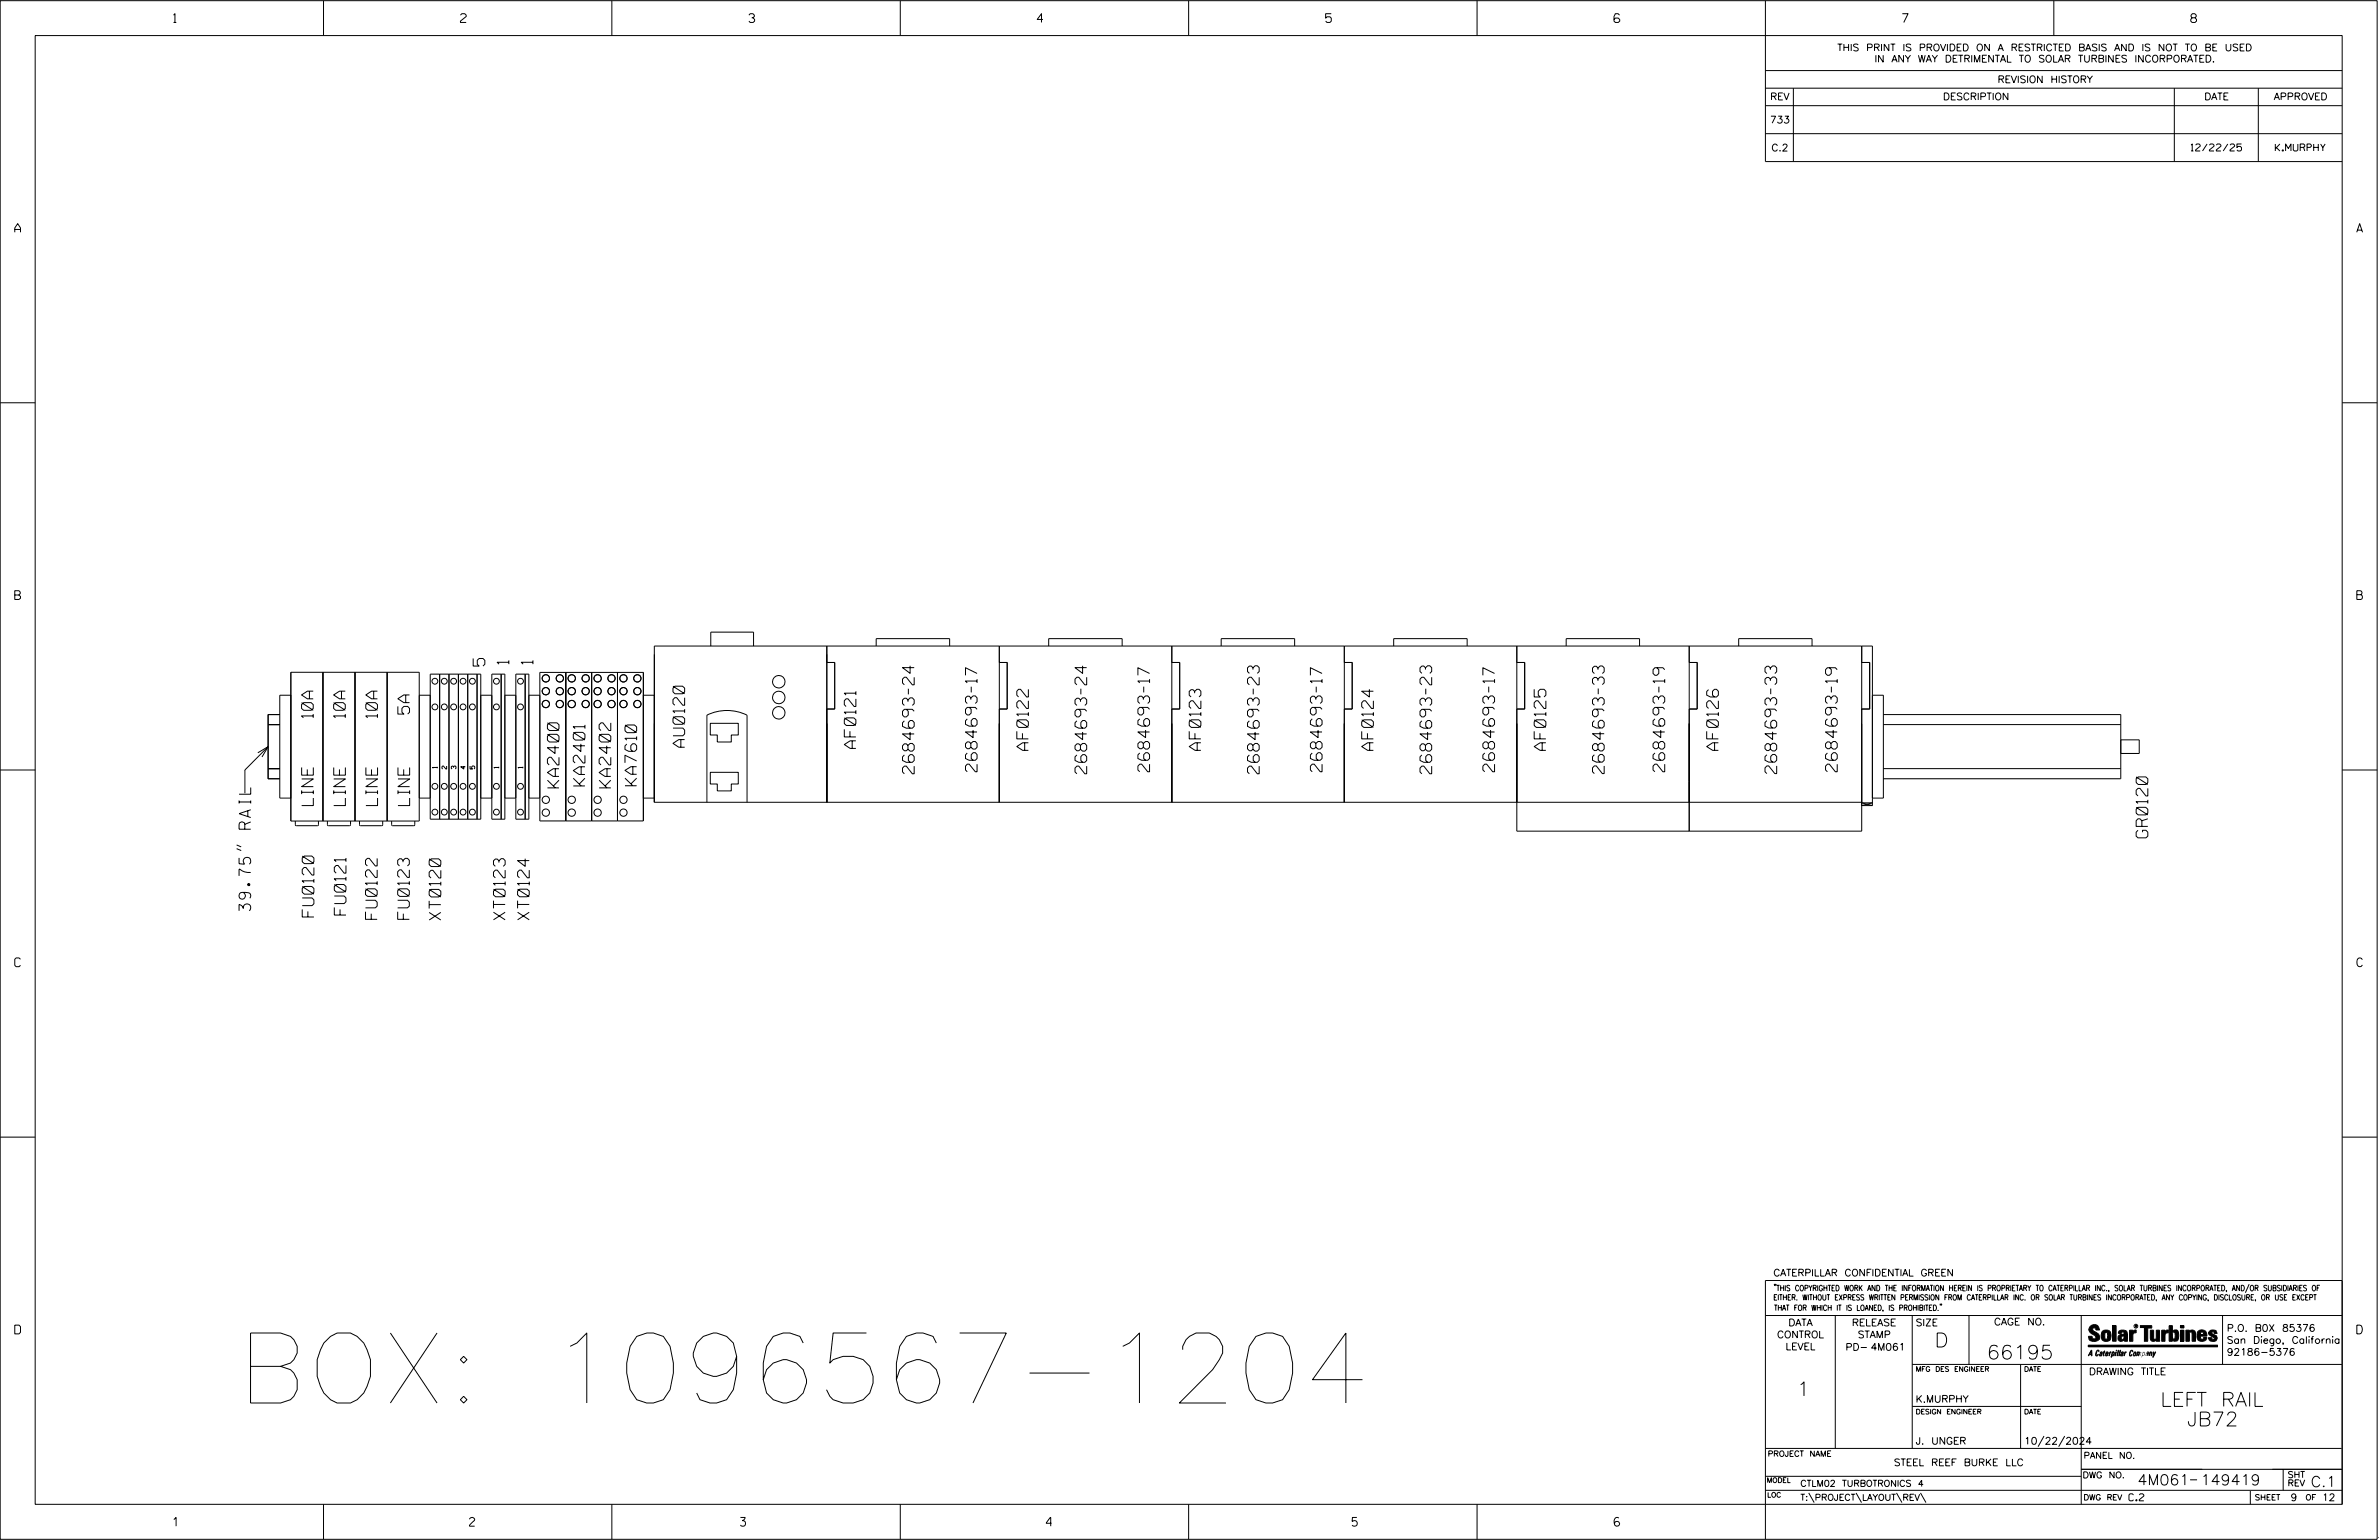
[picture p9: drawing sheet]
<svg xmlns="http://www.w3.org/2000/svg" width="864mm" height="559mm" viewBox="0 0 864 559" stroke-linecap="round" stroke-linejoin="round" font-family="sans-serif">
<defs><g id="words">
<text font-size="25.4" x="86.1" y="509.1">BOX: 1096567-1204</text>
<g font-size="5.1">
<text x="702.3" y="488.8">D</text>
<text x="721.2" y="493.2">66195</text>
<text x="652.2" y="506.5">1</text>
<text x="784.3" y="510.3">LEFT RAIL</text>
<text x="793.9" y="517.4">JB72</text>
</g>
<g font-size="4.2">
<text x="176" y="241.7" transform="rotate(-90 176 241.7)">5</text>
<text x="184.7" y="241" transform="rotate(-90 184.7 241)">1</text>
<text x="193.5" y="241" transform="rotate(-90 193.5 241)">1</text>
<text x="113.7" y="260.5" transform="rotate(-90 113.7 260.5)">10A</text>
<text x="125.3" y="260.5" transform="rotate(-90 125.3 260.5)">10A</text>
<text x="137" y="260.5" transform="rotate(-90 137 260.5)">10A</text>
<text x="148.7" y="259.1" transform="rotate(-90 148.7 259.1)">5A</text>
<text x="248.5" y="271.1" transform="rotate(-90 248.5 271.1)">AU0120</text>
<text x="310.7" y="271.6" transform="rotate(-90 310.7 271.6)">AF0121</text>
<text x="373.3" y="272.3" transform="rotate(-90 373.3 272.3)">AF0122</text>
<text x="435.9" y="272.3" transform="rotate(-90 435.9 272.3)">AF0123</text>
<text x="498.6" y="272.3" transform="rotate(-90 498.6 272.3)">AF0124</text>
<text x="561.2" y="272.3" transform="rotate(-90 561.2 272.3)">AF0125</text>
<text x="623.8" y="272.3" transform="rotate(-90 623.8 272.3)">AF0126</text>
<text x="331.9" y="280.8" transform="rotate(-90 331.9 280.8)">2684693-24</text>
<text x="354.7" y="280" transform="rotate(-90 354.7 280)">2684693-17</text>
<text x="394.5" y="280.8" transform="rotate(-90 394.5 280.8)">2684693-24</text>
<text x="417.3" y="280" transform="rotate(-90 417.3 280)">2684693-17</text>
<text x="457.1" y="280.8" transform="rotate(-90 457.1 280.8)">2684693-23</text>
<text x="479.9" y="280" transform="rotate(-90 479.9 280)">2684693-17</text>
<text x="519.7" y="280.8" transform="rotate(-90 519.7 280.8)">2684693-23</text>
<text x="542.5" y="280" transform="rotate(-90 542.5 280)">2684693-17</text>
<text x="582.3" y="280.7" transform="rotate(-90 582.3 280.7)">2684693-33</text>
<text x="604.3" y="280" transform="rotate(-90 604.3 280)">2684693-19</text>
<text x="644.9" y="280.7" transform="rotate(-90 644.9 280.7)">2684693-33</text>
<text x="666.9" y="280" transform="rotate(-90 666.9 280)">2684693-19</text>
<text x="202.9" y="285.9" transform="rotate(-90 202.9 285.9)">KA2400</text>
<text x="212.3" y="285.2" transform="rotate(-90 212.3 285.2)">KA2401</text>
<text x="221.7" y="285.9" transform="rotate(-90 221.7 285.9)">KA2402</text>
<text x="231.1" y="285.1" transform="rotate(-90 231.1 285.1)">KA7610</text>
<text x="113.7" y="292.3" transform="rotate(-90 113.7 292.3)">LINE</text>
<text x="125.4" y="292.3" transform="rotate(-90 125.4 292.3)">LINE</text>
<text x="137" y="292.3" transform="rotate(-90 137 292.3)">LINE</text>
<text x="148.7" y="292.3" transform="rotate(-90 148.7 292.3)">LINE</text>
<text x="779.7" y="304" transform="rotate(-90 779.7 304)">GR0120</text>
<text x="91" y="330.5" transform="rotate(-90 91 330.5)">39.75&quot; RAIL</text>
<text x="113.9" y="332.8" transform="rotate(-90 113.9 332.8)">FU0120</text>
<text x="125.6" y="332" transform="rotate(-90 125.6 332)">FU0121</text>
<text x="136.9" y="333.6" transform="rotate(-90 136.9 333.6)">FU0122</text>
<text x="148.6" y="333.6" transform="rotate(-90 148.6 333.6)">FU0123</text>
<text x="160" y="333.8" transform="rotate(-90 160 333.8)">XT0120</text>
<text x="183.4" y="333.8" transform="rotate(-90 183.4 333.8)">XT0123</text>
<text x="192.1" y="333.8" transform="rotate(-90 192.1 333.8)">XT0124</text>
</g>
<g font-size="3.8">
<text x="775.9" y="538.9">4M061</text>
<text x="798.8" y="538.9">149419</text>
<text x="838.8" y="539.5">C.1</text>
</g>
<g font-size="3.2">
<text x="63" y="8.2">1</text>
<text x="167.2" y="8.2">2</text>
<text x="271.8" y="8.2">3</text>
<text x="376.5" y="8.2">4</text>
<text x="481.2" y="8.2">5</text>
<text x="690.6" y="8.2">7</text>
<text x="795.3" y="8.2">8</text>
<text x="5.4" y="84.3">A</text>
<text x="855.5" y="84.3">A</text>
<text x="5.4" y="217.5">B</text>
<text x="855.6" y="217.5">B</text>
<text x="5.4" y="350.8">C</text>
<text x="855.6" y="350.8">C</text>
<text x="5.4" y="484">D</text>
<text x="855.6" y="484">D</text>
<text x="62.8" y="553.8">1</text>
<text x="170.4" y="553.8">2</text>
<text x="268.8" y="553.8">3</text>
<text x="379.8" y="553.8">4</text>
<text x="490.8" y="553.8">5</text>
<text x="585.9" y="553.8">6</text>
</g>
<g font-size="2.5">
<text x="666.9" y="18.5">THIS PRINT IS PROVIDED ON A RESTRICTED BASIS AND IS NOT TO BE USED</text>
<text x="680.5" y="22.6">IN ANY WAY DETRIMENTAL TO SOLAR TURBINES INCORPORATED.</text>
<text x="725.1" y="30">REVISION HISTORY</text>
<text x="642.6" y="36.3">REV</text>
<text x="705.3" y="36.3">DESCRIPTION</text>
<text x="800.2" y="36.3">DATE</text>
<text x="825.4" y="36.3">APPROVED</text>
<text x="642.5" y="44.7">733</text>
<text x="643" y="54.8">C.2</text>
<text x="795.4" y="54.8">12/22/25</text>
<text x="826" y="54.8">K.MURPHY</text>
<text x="643.8" y="463">CATERPILLAR CONFIDENTIAL GREEN</text>
<text x="645.1" y="485.5">CONTROL</text>
<text x="649.2" y="481.1">DATA</text>
<text x="672.3" y="481.1">RELEASE</text>
<text x="674.4" y="485.5">STAMP</text>
<text x="695.4" y="481.1">SIZE</text>
<text x="723.8" y="480.8">CAGE NO.</text>
<text x="808.4" y="483.1">P.O. B0X 85376</text>
<text x="648.2" y="489.8">LEVEL</text>
<text x="669.9" y="490">PD- 4M061</text>
<text x="808.4" y="487.5">San Diego, California</text>
<text x="808.4" y="491.8">92186-5376</text>
<text x="758.3" y="498.9">DRAWING TITLE</text>
<text x="695.4" y="508.9">K.MURPHY</text>
<text x="695.4" y="524.1">J. UNGER</text>
<text x="734.8" y="524.1">10/22/2024</text>
<text x="687.5" y="531.9">STEEL REEF BURKE LLC</text>
<text x="772.8" y="544.6">C.2</text>
<text x="831.5" y="544.6">9</text>
<text x="842.9" y="544.6">12</text>
</g>
<g font-size="2.3">
<text x="756.4" y="529.2">PANEL NO.</text>
<text x="653.5" y="539.4">CTLM02 TURBOTRONICS 4</text>
<text x="756" y="536.3">DWG NO.</text>
<text x="830.4" y="539.3">REV</text>
<text x="830.4" y="536.2">SHT</text>
<text x="653.5" y="544.5">T:\PROJECT\LAYOUT\REV\</text>
</g>
<g font-size="2">
<text x="643.8" y="468.4">&quot;THIS COPYRIGHTED WORK AND THE INFORMATION HEREIN IS PROPRIETARY TO CATERPILLAR INC., SOLAR TURBINES INCORPORATED, AND/OR SUBSIDIARIES OF</text>
<text x="643.8" y="471.8">EITHER. WITHOUT EXPRESS WRITTEN PERMISSION FROM CATERPILLAR INC. OR SOLAR TURBINES INCORPORATED, ANY COPYING, DISCLOSURE, OR USE EXCEPT</text>
<text x="644" y="475.6">THAT FOR WHICH IT IS LOANED, IS PROHIBITED.&quot;</text>
<text x="641.7" y="528.5">PROJECT NAME</text>
<text x="756.3" y="544.3">DWG REV</text>
<text x="818.5" y="544.3">SHEET</text>
<text x="836.9" y="544.3">OF</text>
</g>
<g font-size="1.8">
<text x="695.4" y="497.6">MFG DES ENGINEER</text>
<text x="734.8" y="497.6">DATE</text>
<text x="695.4" y="513.1">DESIGN ENGINEER</text>
<text x="734.8" y="513.1">DATE</text>
<text x="641.3" y="538">MODEL</text>
<text x="641.5" y="543.3">LOC</text>
</g>
<g font-size="1.7">
<text x="158.7" y="278.8" transform="rotate(-90 158.7 278.8)">1</text>
<text x="162.1" y="279" transform="rotate(-90 162.1 279)">2</text>
<text x="165.5" y="279" transform="rotate(-90 165.5 279)">3</text>
<text x="168.9" y="279" transform="rotate(-90 168.9 279)">4</text>
<text x="172.3" y="279" transform="rotate(-90 172.3 279)">5</text>
<text x="181.1" y="278.8" transform="rotate(-90 181.1 278.8)">1</text>
<text x="189.8" y="278.8" transform="rotate(-90 189.8 278.8)">1</text>
</g>
<text font-size=".9" x="775.1" y="481.7">R</text>
</g></defs>
<g fill="none" stroke="#000" stroke-width=".36">
<path d="M.1 .2h862.8v558.4h-862.8zM12.8 12.9h837.4v533h-837.4zM117.4 .2v12.7M222.1 .2v12.7M326.8 .2v12.7M431.5 .2v12.7M536.2 .2v12.7M587.9 5.5l-.5-.5h-1l-.5 1v1.7l.5 .4h1l.6-.4v-.6l-.6-.5h-1l-.5 .5M640.9 .2v58.4h209.3M745.6 .2v12.7M640.9 25.6h209.3M640.9 32h209.3"/>
<path d="M640.9 38.3h209.3M651 32v26.6M789.3 32v26.6M819.8 32v26.6M640.9 48.5h209.3M.1 146.2h12.7M850.2 146.2h12.7M258 234.4v-5h15.5v5M300.1 234.4v56.7M318.1 234.4v-2.7h26.6v2.7M362.8 234.4v56.7M380.7 234.4v-2.7h26.7v2.7"/>
<path d="M425.4 234.4v56.7M443.3 234.4v-2.7h26.7v2.7M488 234.4v56.7M505.9 234.4v-2.7h26.7v2.7M550.6 234.4v67.2h125.2v-67.2M568.5 234.4v-2.7h26.7v2.7M613.2 234.4v67.2M631.2 234.4v-2.7h26.6v2.7M101.6 259.3h-4.3v23.3h4.3M105.6 243.9h46.6v54h-46.6zM105.6 252.3h-4v37.3h4M117.2 243.9v54"/>
<path d="M128.9 243.9v54M140.5 243.9v54M152.2 252.3h4M156.2 244.6h18.3v52.7h-18.3zM159.6 244.6v52.7M163 244.6v52.7M166.4 244.6v52.7M169.8 244.6v52.7M173.2 244.6v52.7M174.5 252.3h4M178.5 244.6h4.8v52.7h-4.8zM181.9 244.6v52.7"/>
<path d="M183.3 252.3h4M187.3 244.6h4.7v52.7h-4.7zM190.6 244.6v52.7M192 252.3h4M196 244h37.5v53.9h-37.5zM205.4 244v53.9M214.8 244v53.9M224.2 244v53.9M233.5 252.3h4M300.1 240.4h2.9v16.9h-2.9M362.8 240.4h2.8v16.9h-2.8M425.4 240.4h2.8v16.9h-2.8"/>
<path d="M488 240.4h2.9v16.9h-2.9M550.6 240.4h2.9v16.9h-2.9M613.2 240.4h2.9v16.9h-2.9M675.8 240.4h2.9v16.9h-2.9M679.7 252.3h4M683.7 259.3h86.2v23.3h-86.2M683.7 252.3v37.3h-4M.1 279.4h12.7M93.6 273.2l3.7-2.3-2.2 3.8M97.3 262.9h4.3M97.3 278.9h4.3M97.3 270.9l-8.4 8.5v8.4"/>
<path d="M257.8 262.5h10.2v4.2h-2.5v2.5h-5.1v-2.5h-2.6zM683.7 262.9h86.2M683.7 278.9h86.2M769.9 268.5h6.7v4.9h-6.7M850.2 279.4h12.7M107.2 297.9v1.4l.3 .3h7.8l.3-.3v-1.4M118.9 297.9v1.4l.3 .3h7.7l.3-.3v-1.4M130.5 297.9v1.4l.3 .3h7.8l.3-.3v-1.4M142.2 297.9v1.4l.3 .3h7.7l.4-.3v-1.4M152.2 289.6h4M174.5 289.6h4M183.3 289.6h4"/>
<path d="M192 289.6h4M233.5 289.6h4M256.6 291.1v-31.6a16.5 16.5 0 0 1 14.6 0v31.6M257.8 280.2h10.2v4.3h-2.5v2.5h-5.1v-2.5h-2.6zM675.8 291.1h-438.3v-56.7h442.2v57.9M675.8 291.3h3.9l-3.9 1h3.9zM85.9 307.9l1.7 .7M85.9 306.6l1.7 .7M.1 412.6h12.7M850.2 412.6h12.7M640.9 477.3h209.3M644.2 466.1l-.1 .4"/>
<path d="M644.7 466.1l-.2 .4M666.2 477.3v48.3M694.2 477.3v48.3M704.4 473.3l-.1 .4M704.8 473.3l-.1 .4M714.8 477.3v17.8M755.5 477.3v68.6M806.8 477.3v17.8M816.5 466l-1.4 3.1M850.2 464.6h-209.3v94M850.2 464.8v81.1M694.2 495.1h156"/>
<path d="M733.5 495.1v30.5M758.6 481.4a2.02 2.02 0 0 1 3.1-.1l.5 1.3h-1.3l-.2-.6-.4-.2-.6 .1-.1 .4 .4 .7a2.46 2.46 0 0 1 2.2 2.9 2.83 2.83 0 0 1-3.8 .3l-.3-1.3h1.3l.2 .7 .6 .3 .5-.2 .2-.5-.4-.6-1.9-1.2-.4-.9zM759.2 491.3h-.7l.7-1.2v1.9h.2l-.1-2.1-1.3 2.1 .5-.5h.7M761.3 490l.3-.2 .4 .3-.1 .3-.3-.4-.4 .3-.3 1.6h.4l.4-.5-.3 .6-.4 .1-.3-.4zM762.6 490.6l.5-.1-.1 1.4h-.9a.74 .74 0 0 1 .9-.8l-.3 .7-.5 .1 .2-.5 .6-.2v-.5l-.7 .2zM763 483.2a2.17 2.17 0 0 1 3.1 0l.3 1.4-.3 1.5a2.17 2.17 0 0 1-3.1 0l-.3-1.5zM763.6 490.5l.4-.4 .2 .6h-.3l-.3 .9 .2 .4-.3-.1zM764.1 483.7l.5-.4 .4 .3v2.2l-.4 .2-.5-.2zM764.6 491.1l.6 .2v-.7l-.4-.1-.4 .6-.1 .8h.6M764.6 491.1l-.1 .8h.4M764.6 482.6v.8M764.8 490.7l.4 .1v.3h-.6z"/>
<path d="M765 491.5l-.1 .4zM766 490.5l-.5 1.5zM766 490.8l.4-.3-.4 .4M766.9 481h1.3v5.7h-1.3zM767 490.8l.5 .1-.3 .8-.4 .2zM767.3 490.5h-.5l-.5 2M767.3 490.5a.8 .8 0 0 1 .2 1 .8 .8 0 0 1-.9 .4l-.1 .6M767.3 490.5l-.1 .2M768.1 490.5l-.4 1.5zM768.2 489.9h.3l-.1 .2h-.2zM769 489.9l-.5 2.1zM769.7 489.9l-.6 2.1z"/>
<path d="M770.1 491.4l.5-.3-.5 .8zM770.4 491.9h.1M770.6 491.1l.1-.4-.7 .2 .1-.3 .6-.1 .2 .3-.5 1.1M770.6 491.1a.74 .74 0 0 0-.8 .8h.6M771 484.8h-.7l-.3 .6 .4 .7 .5-.3 .1-2.4h-.8l-.1 .4h-1.2a1.71 1.71 0 0 1 1.8-1.3 1.71 1.71 0 0 1 1.6 1.4v2.8h-1.1l-.1-.6M771 484.2l-1.5 .1a1.41 1.41 0 0 0 0 2.4l.5 .1 1.1-.7M771.2 486.1h-.1M771.4 490.5l.1 .3 .4-.3-.9 1.5zM771.5 490.8h.1M773 482.7h1.2v.5l.5-.5 .7-.1v1h-.6l-.5 .4-.1 2.7h-1.2zM773.3 490.3l.6-.4 .4 .2-.1 .4-.3-.4a1.28 1.28 0 0 0-.5 1.8l.6-.4-.1 .4-.8 .1zM774.7 490.8l.5-.3a.88 .88 0 0 1 .2 .9 .88 .88 0 0 1-.7 .7l-.2-.2z"/>
<path d="M774.8 490.9h.5l-.3 1h-.3l-.2-.2zM775.2 490.5l-.1 .2M776.8 481h4.3v.9h-1.5v4.8h-1.3M776.8 490.6l-.8 .2v-.3l-.4 1.5 .8-1.3v1.3l.3-1.2M779.3 491.1h.4M779.6 490.5h.3l-.3 1.4M779.6 490.7h.2l-.1 .4M779.7 491.1l-.1 .4M779.7 491.1l-.4 .2M780.1 492l.4-1.5 .1 .3 .3-.3 .3 .2-.3 1.3v-1.3l-.7 1.3M780.6 482.7h1.2v2.7l.1 .4 .4 .3 .4-.7v-2.7h1.2l.1 4h-1.3v-.5l-1.1 .6-.7-.3-.3-.7zM781.6 492.5l1-2-.8 1.3-.2-1.3-.2 2"/>
<path d="M784.7 482.7h1.2v.5l.5-.5 .7-.1v1h-.5l-.6 .4-.1 2.7h-1.2zM787.4 481h1.2v2a1.4 1.4 0 0 1 2.2 .2l.1 1.4-.4 1.9-1.5 .1-.4-.5v-1l.5 .9 .5-.3v-2.1l-.5-.4-.5 .7v2.8h-1.2zM791.5 482.7h1.3v4h-1.3zM791.5 481h1.3v.9h-1.3zM793.5 482.7h1.3v.4l.7-.5 1.1 .2 .4 .6v3.3h-1.2l-.3-3.4-.7 .2v3.2h-1.3zM794.8 483.1h.1M797.7 483.2a1.92 1.92 0 0 1 2.4-.5 1.92 1.92 0 0 1 1 2.1h-2.3v.8l.6 .5 .5-.3v-.5h1.2a1.83 1.83 0 0 1-2.1 1.4 1.83 1.83 0 0 1-1.5-2.1zM798.8 484.2v.6M799.1 483.4h.6l.2 .8h-1.1zM804.6 482.9a1.84 1.84 0 0 0-2.9 .8 3.3 3.3 0 0 0 2.2 1.9l-.5 .5-.4-.3-.1-.4h-1.2l.1 .6a1.92 1.92 0 0 0 2.9 .4M804.9 483.8h-1.2l-.2-.6-.5 .1-.1 .3 .1 .3 1.8 .9M805.1 488.1h-47.1v.6h47.1"/>
<path d="M694.2 510.3h61.3M640.9 525.6h209.2M640.9 535.7h114.6M742 521.1l-2.2 3.8M749.5 521.1l-2.2 3.8M755.5 533.2h94.7M795 537h2.6M828.8 533.2v7.6M117.4 545.9v12.7M222.1 545.9v12.7M326.8 545.9v12.7M431.5 545.9v12.7"/>
<path d="M536.2 545.9v12.7M640.9 540.8h209.3M656.6 541.7l2 3.5M673.8 541.7l1.9 3.5M688.4 541.7l2 3.5M697.2 541.7l1.9 3.5M816.9 541v4.9M863.5 558h.1"/>
<circle cx="157.9" cy="247.2" r="1.06"/>
<circle cx="157.9" cy="256.5" r="1.06"/>
<circle cx="161.3" cy="247.2" r="1.05"/>
<circle cx="161.3" cy="256.5" r="1.06"/>
<circle cx="164.7" cy="247.2" r="1.06"/>
<circle cx="164.7" cy="256.5" r="1.06"/>
<circle cx="168.1" cy="247.2" r="1.05"/>
<circle cx="168.1" cy="256.5" r="1.06"/>
<circle cx="171.5" cy="247.2" r="1.06"/>
<circle cx="171.5" cy="256.5" r="1.06"/>
<circle cx="180.2" cy="247.2" r="1.06"/>
<circle cx="180.2" cy="256.5" r="1.06"/>
<circle cx="188.9" cy="247.2" r="1.05"/>
<circle cx="188.9" cy="256.5" r="1.06"/>
<circle cx="198.1" cy="246.2" r="1.32"/>
<circle cx="198.1" cy="255.5" r="1.32"/>
<circle cx="198.1" cy="250.8" r="1.32"/>
<circle cx="203.2" cy="250.8" r="1.32"/>
<circle cx="203.2" cy="255.5" r="1.32"/>
<circle cx="203.2" cy="246.1" r="1.32"/>
<circle cx="207.5" cy="246.2" r="1.33"/>
<circle cx="207.5" cy="250.8" r="1.33"/>
<circle cx="207.5" cy="255.5" r="1.33"/>
<circle cx="212.6" cy="250.8" r="1.32"/>
<circle cx="212.6" cy="255.5" r="1.32"/>
<circle cx="212.6" cy="246.1" r="1.32"/>
<circle cx="216.9" cy="250.8" r="1.32"/>
<circle cx="216.9" cy="255.5" r="1.32"/>
<circle cx="216.9" cy="246.1" r="1.32"/>
<circle cx="222" cy="246.2" r="1.32"/>
<circle cx="222" cy="250.8" r="1.32"/>
<circle cx="222" cy="255.5" r="1.32"/>
<circle cx="226.3" cy="250.8" r="1.32"/>
<circle cx="226.3" cy="255.5" r="1.32"/>
<circle cx="226.3" cy="246.1" r="1.32"/>
<circle cx="231.4" cy="246.2" r="1.32"/>
<circle cx="231.4" cy="250.8" r="1.32"/>
<circle cx="231.4" cy="255.5" r="1.32"/>
<circle cx="282.7" cy="253.1" r="2.26"/>
<circle cx="282.7" cy="258.7" r="2.26"/>
<circle cx="282.7" cy="247.4" r="2.26"/>
<circle cx="157.9" cy="285.3" r="1.06"/>
<circle cx="157.9" cy="294.7" r="1.06"/>
<circle cx="161.3" cy="294.7" r="1.06"/>
<circle cx="161.3" cy="285.3" r="1.06"/>
<circle cx="164.7" cy="285.3" r="1.06"/>
<circle cx="164.7" cy="294.7" r="1.06"/>
<circle cx="168.1" cy="285.3" r="1.06"/>
<circle cx="168.1" cy="294.7" r="1.06"/>
<circle cx="171.5" cy="285.3" r="1.06"/>
<circle cx="171.5" cy="294.7" r="1.06"/>
<circle cx="180.2" cy="285.3" r="1.06"/>
<circle cx="180.2" cy="294.7" r="1.06"/>
<circle cx="188.9" cy="285.3" r="1.06"/>
<circle cx="188.9" cy="294.7" r="1.06"/>
<circle cx="198.1" cy="290.2" r="1.32"/>
<circle cx="198.1" cy="294.9" r="1.32"/>
<circle cx="207.5" cy="294.9" r="1.33"/>
<circle cx="207.5" cy="290.2" r="1.33"/>
<circle cx="216.9" cy="294.9" r="1.32"/>
<circle cx="216.9" cy="290.2" r="1.32"/>
<circle cx="226.3" cy="294.9" r="1.32"/>
<circle cx="226.3" cy="290.2" r="1.32"/>
<circle cx="775.4" cy="481.2" r=".69"/>
</g>
<g fill="#000">
<path d="M768.1 490.5l-.4 1.5zM768.2 489.9h.3l-.1 .2h-.2zM769 489.9l-.5 2.1zM769.7 489.9l-.6 2.1zM791.5 481h1.3v.9h-1.3zM791.5 482.7h1.3v4h-1.3zM758 488.1h47.1v.6h-47.1z"/>
<path d="M759.2 489.9l-1.2 2.1 .5-.5h.7v.5h.2zM759.2 490.1v1.2h-.7z" fill-rule="evenodd"/>
<path d="M758.6 481.4a2.02 2.02 0 0 1 3.1-.1l.5 1.3h-1.3l-.2-.6-.4-.2-.6 .1-.1 .4 .4 .7a2.46 2.46 0 0 1 2.2 2.9 2.83 2.83 0 0 1-3.8 .3l-.3-1.3h1.3l.2 .7 .6 .3 .5-.2 .2-.5-.4-.6-1.9-1.2-.4-.9z" fill-rule="evenodd"/>
<path d="M761.3 490l.3-.2 .4 .3-.1 .3-.3-.4-.4 .3-.3 1.6h.4l.4-.5-.3 .6-.4 .1-.3-.4z" fill-rule="evenodd"/>
<path d="M762.6 490.6l.5-.1-.1 1.4h-.9a.74 .74 0 0 1 .9-.8l-.6 .3-.2 .5 .5-.1 .3-.6v-.5l-.7 .2z" fill-rule="evenodd"/>
<path d="M763.6 490.5l.4-.4 .2 .6h-.3l-.3 .9 .2 .4-.3-.1z" fill-rule="evenodd"/>
<path d="M764.8 490.5l.5 .3-.1 .5h-.6l.6-.2v-.3l-.4-.1-.3 1.2h.4l.3-.4-.6 .6-.3-.2v-.4z" fill-rule="evenodd"/>
<path d="M763 483.2a2.17 2.17 0 0 1 3.1 0l.3 1.4-.3 1.5a2.17 2.17 0 0 1-3.1 0l-.3-1.5zM764.1 483.7v2.1l.5 .2 .4-.2v-2.2l-.4-.3z" fill-rule="evenodd"/>
<path d="M766 490.5v.3l.4-.1-.4 .2-.5 1.1z" fill-rule="evenodd"/>
<path d="M766.8 490.5l-.5 2 .3-.6a.71 .71 0 0 0 .9-.5 .71 .71 0 0 0-.4-.9zM767 490.8l.5 .1-.3 .8-.4 .2z" fill-rule="evenodd"/>
<path d="M766.9 481h1.3v5.7h-1.3z" fill-rule="evenodd"/>
<path d="M770.1 490.6l.6-.1 .2 .3-.4 1.2-.5 .1-.2-.5 .3-.5h.5l-.7 .5v.3l.4-.1 .4-.9-.5-.2-.2 .2z" fill-rule="evenodd"/>
<path d="M769.4 482.8l-.5 1h1.2l.1-.4h.8v.8l-1.5 .1a1.41 1.41 0 0 0 0 2.4l.5 .1 1.1-.7 .1 .6h1.1v-2.8a1.79 1.79 0 0 0-2.4-1.2zM770.3 484.8h.7l-.1 1-.5 .3-.4-.7z" fill-rule="evenodd"/>
<path d="M771.4 490.5l.1 .3 .4-.3-.9 1.5z" fill-rule="evenodd"/>
<path d="M773 482.7h1.2v.5l.5-.5 .7-.1v1h-.6l-.5 .4-.1 2.7h-1.2z" fill-rule="evenodd"/>
<path d="M773.3 490.3l.6-.4 .4 .2-.1 .4-.3-.4a1.28 1.28 0 0 0-.5 1.8l.6-.4-.3 .5h-.6z" fill-rule="evenodd"/>
<path d="M774.7 490.8l-.2 1.1h.7a.96 .96 0 0 0 0-1.4zM774.8 490.9h.5l-.1 .6-.5 .4-.2-.2z" fill-rule="evenodd"/>
<path d="M776 490.5v.3l.4-.3 .2 .3 .7-.2-.3 1.4v-1.3l-.6 1.3v-1.3l-.8 1.3z" fill-rule="evenodd"/>
<path d="M776.8 481h4.3v.9h-1.5v4.8h-1.3v-4.8h-1.5z" fill-rule="evenodd"/>
<path d="M777.9 490.5l-.5 2 .3-.6a.71 .71 0 0 0 .9-.5 .71 .71 0 0 0-.4-.9zM778.1 490.8l.3-.1 .1 .4-.5 .8-.2-.5z" fill-rule="evenodd"/>
<path d="M779.3 490.6l.6-.1-.3 1.5-.7-.1a.67 .67 0 0 1 .8-.8l-.6 .3-.1 .5 .4-.1 .4-.9-.4-.2-.3 .2z" fill-rule="evenodd"/>
<path d="M780.5 490.5l.1 .3 .3-.3 .3 .2-.3 1.3v-1.3l-.8 1.3z" fill-rule="evenodd"/>
<path d="M780.6 482.7h1.2v2.7l.1 .4 .4 .3 .4-.7v-2.7h1.2l.1 4h-1.3v-.5l-1.1 .6-.7-.3-.3-.7z" fill-rule="evenodd"/>
<path d="M781.6 490.5l.2 1.3 .8-1.3-1.2 2z" fill-rule="evenodd"/>
<path d="M784.7 482.7h1.2v.5l.5-.5 .7-.1v1h-.5l-.6 .4-.1 2.7h-1.2z" fill-rule="evenodd"/>
<path d="M787.4 481h1.2v2a1.4 1.4 0 0 1 2.2 .2l.1 1.4-.4 1.9-1.5 .1-.4-.5v-1l.5 .9 .5-.3v-2.1l-.5-.4-.5 .7v2.8h-1.2z" fill-rule="evenodd"/>
<path d="M793.5 482.7h1.3v.4a1.29 1.29 0 0 1 2.2 .3v3.3h-1.2l-.3-3.4-.7 .2v3.2h-1.3z" fill-rule="evenodd"/>
<path d="M797.7 483.2a1.92 1.92 0 0 1 2.4-.5 1.92 1.92 0 0 1 1 2.1h-2.3v.8l.6 .5 .5-.3v-.5h1.2a1.83 1.83 0 0 1-2.1 1.4 1.83 1.83 0 0 1-1.5-2.1zM799.1 483.4l-.3 .8h1.1l-.2-.8z" fill-rule="evenodd"/>
<path d="M801.9 483.2a1.94 1.94 0 0 1 3 .1v.5h-1.2l-.2-.6-.5 .1-.1 .3 .1 .3 1.8 .9a1.2 1.2 0 0 1 .1 1.3 1.2 1.2 0 0 1-1.2 .7l-1.6-.4-.4-1h1.2l.1 .4 .4 .3 .5-.5a3.3 3.3 0 0 1-2.2-1.9z" fill-rule="evenodd"/>
<circle cx="761.4" cy="492" r=".07"/>
<circle cx="762.2" cy="485.1" r=".07"/>
<circle cx="769.3" cy="492" r=".07"/>
<circle cx="773.1" cy="486.7" r=".07"/>
<circle cx="791.5" cy="486.7" r=".07"/>
<circle cx="791.5" cy="481" r=".07"/>
<circle cx="794.8" cy="486.7" r=".07"/>
</g>
<use href="#words"/>
</svg>
